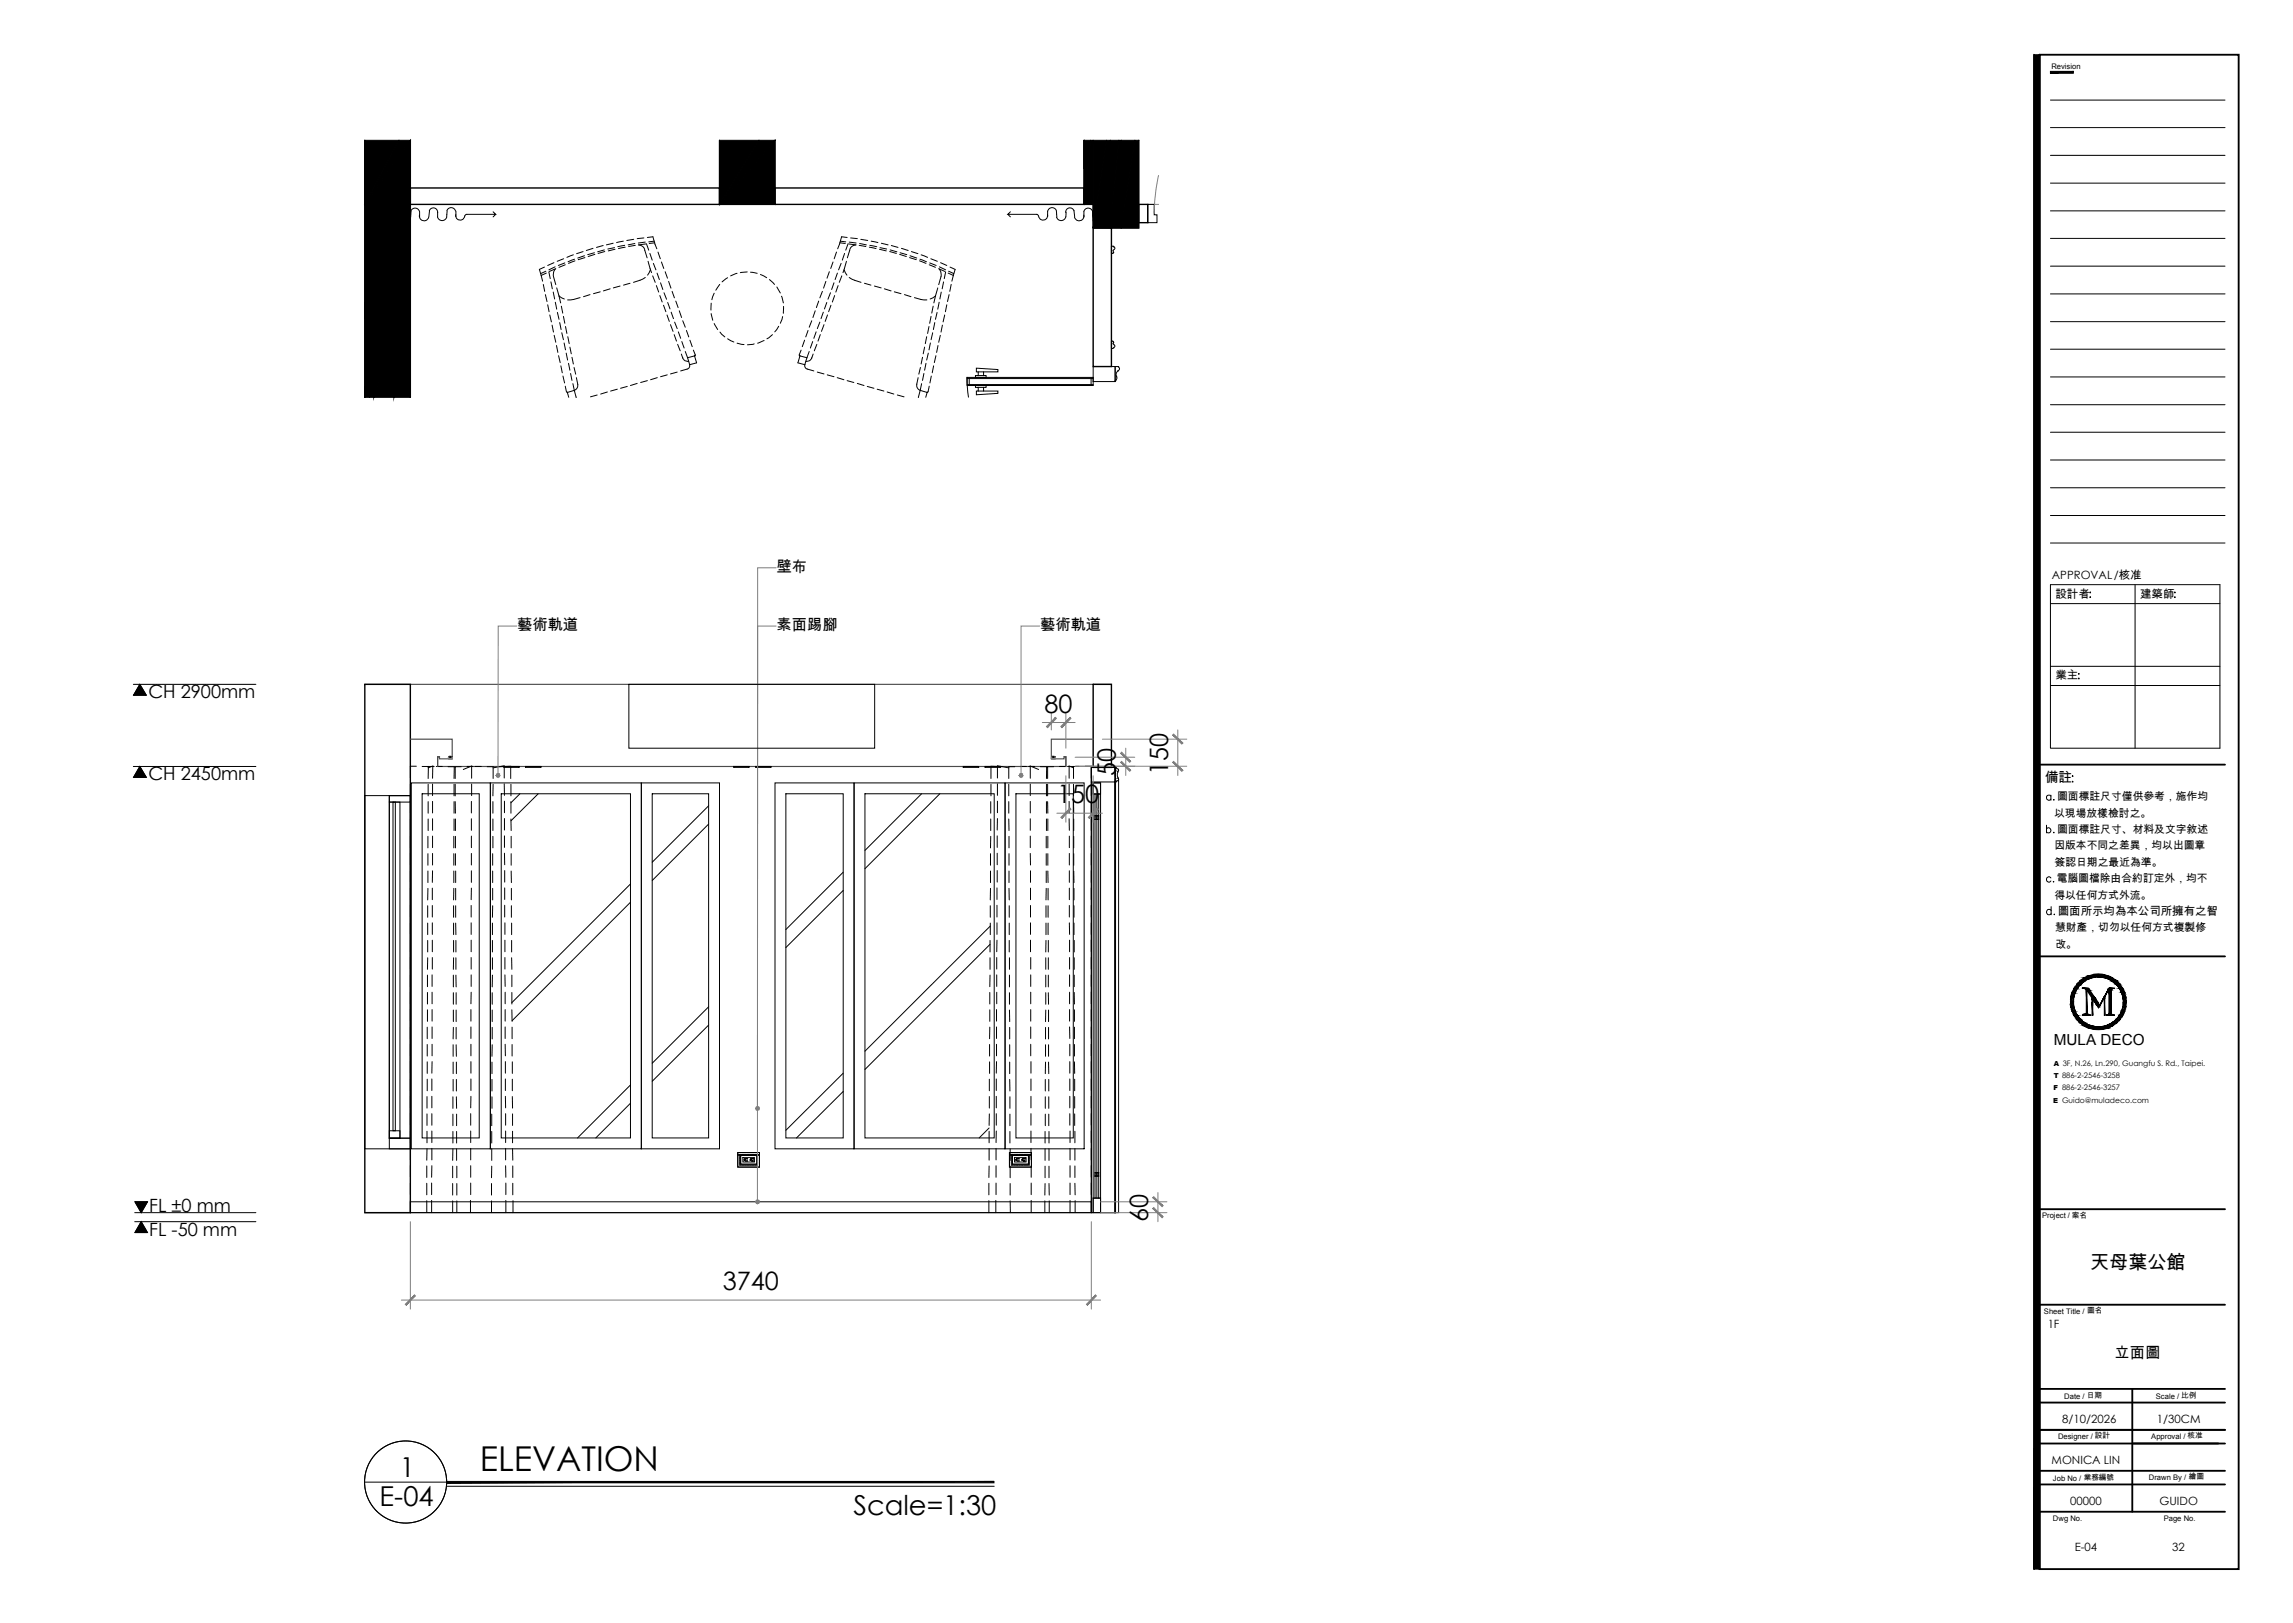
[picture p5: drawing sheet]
<svg xmlns="http://www.w3.org/2000/svg" width="420mm" height="297mm" viewBox="0 0 420 297" stroke-linecap="round" stroke-linejoin="round" font-family="sans-serif">
<defs><g id="words">
<text font-size="6.3" x="87.8" y="269.3">ELEVATION</text>
<g font-size="5">
<text x="69.5" y="275.6">E-04</text>
<text x="73.2" y="270.2">1</text>
<text x="156.2" y="277.3">Scale=1:30</text>
</g>
<g font-size="4.6">
<text x="191.2" y="130.4">80</text>
<text x="204.3" y="142" transform="rotate(-90 204.3 142)">50</text>
<text x="213.9" y="141.9" transform="rotate(-90 213.9 141.9)">150</text>
<text x="193.5" y="147.1">150</text>
<text x="210.2" y="223.6" transform="rotate(-90 210.2 223.6)">60</text>
<text x="132.3" y="236.2">3740</text>
</g>
<text font-size="3.5" x="382.7" y="232.3">天母葉公館</text>
<g font-size="3.3">
<text x="27.2" y="127.8">CH 2900mm</text>
<text x="27.2" y="142.8">CH 2450mm</text>
<text x="27.3" y="221.7">FL ±0 mm</text>
<text x="27.3" y="226.2">FL -50 mm</text>
</g>
<g font-size="2.8">
<text x="142.2" y="104.7">壁布</text>
<text x="94.7" y="115.3">藝術軌道</text>
<text x="142.2" y="115.3">素面踢腳</text>
<text x="190.4" y="115.3">藝術軌道</text>
<text x="376" y="191.3">MULA DECO</text>
<text x="387.1" y="248.5">立面圖</text>
</g>
<text font-size="2.5" x="374.4" y="143.2">備註</text>
<g font-size="2.1">
<text x="375.7" y="106">APPROVAL/核准</text>
<text x="376.3" y="109.4">設計者</text>
<text x="391.8" y="109.4">建築師</text>
<text x="376.3" y="124.3">業主</text>
<text x="376.8" y="167.4">圖面所示均為本公司所擁有之智</text>
<text x="374.9" y="243.1">1F</text>
<text x="377.6" y="260.4">8/10/2026</text>
<text x="394.9" y="260.4">1/30CM</text>
<text x="375.6" y="267.9">MONICA LIN</text>
<text x="379" y="275.4">00000</text>
<text x="395.4" y="275.4">GUIDO</text>
<text x="379.8" y="283.8">E-04</text>
<text x="397.7" y="283.8">32</text>
</g>
<g font-size="2">
<text x="376.1" y="149.5">以現場放樣檢討之。</text>
<text x="376.6" y="146.5">圖面標註尺寸僅供參考，施作均</text>
<text x="376.1" y="155.4">因版本不同之差異，均以出圖章</text>
<text x="376.6" y="152.4">圖面標註尺寸、材料及文字敘述</text>
<text x="376.2" y="158.4">簽認日期之最近為準。</text>
<text x="376.5" y="161.4">電腦圖檔除由合約訂定外，均不</text>
<text x="376.1" y="164.5">得以任何方式外流。</text>
<text x="376.2" y="170.4">慧財產，切勿以任何方式複製修</text>
<text x="376.3" y="173.4">改。</text>
</g>
<g font-size="1.4">
<text x="375.6" y="12.6">Revision</text>
<text x="373.9" y="222.9">Project / 案名</text>
<text x="374.2" y="240.4">Sheet Title / 圖名</text>
<text x="377.9" y="256.1">Date / 日期</text>
<text x="394.7" y="256.1">Scale / 比例</text>
<text x="376.8" y="263.4">Designer / 設計</text>
<text x="393.9" y="263.4">Approval / 核准</text>
<text x="375.9" y="271">Job No / 業務編號</text>
<text x="393.4" y="270.8">Drawn By / 繪圖</text>
<text x="375.9" y="278.3">Dwg No.</text>
<text x="396.1" y="278.3">Page No.</text>
</g>
<g font-size="1.3">
<text x="376" y="197.3">T 886-2-2546-3258</text>
<text x="376" y="195.1">A 3F, N.26, Ln.290, Guangfu S. Rd., Taipei.</text>
<text x="375.9" y="201.8">E Guido@muladeco.com</text>
<text x="375.9" y="199.5">F 886-2-2546-3257</text>
</g>
</g></defs>
<!-- layer: I-ELEV5 -->
<g fill="none" stroke="#000" stroke-width=".18">
<path d="M199.8 140.4h4.4v81.5h-4.4v-81.5v2.7h4.4v-2.7zM199.8 143.1v78.8M200.1 143.3h1.4v78.6v-2.6h-.3M200.1 143.3v78.6v-2.6h1.1M200.1 143.3h1.4v2h-1.4zM200.1 145.3h.4M200.5 149.3h.3v.7h-.3zM200.5 145.3h.7M200.5 150h.7M200.5 149.3h.7M200.5 145.3v74M200.8 149.3h.4v.7h-.4z"/>
<path d="M200.8 145.3v74M201.2 145.3v74M201.2 145.3h.3M200.1 219.3h.4M200.5 214.6h.3v.7h-.3zM200.5 215.3h.7M200.5 214.6h.7M200.5 219.3h.7M200.8 214.6h.4v.7h-.4zM201.2 219.3h.3"/>
</g>
<path d="M204.2 143.1v78.8" fill="none" stroke="#000" stroke-width=".34"/>
<!-- layer: I-ELEV2 -->
<path d="M66.8 125.3h136.7M75.1 135.3h7.7v3.6h-2.3v-.4h-.4v1.8M80.5 138.5h-.4v1.8h115v-1.8h-.3M200.1 135.3h-7.6v3.6h2.3v-.4h.3v1.8" fill="none" stroke="#4c4c4c" stroke-width=".21"/>
<!-- layer: I-ELEV4 -->
<path d="M66.8 221.9h138" fill="none" stroke="#000" stroke-width=".18"/>
<!-- layer: I-ELEV252 -->
<g fill="none" stroke="#000" stroke-width=".18">
<path d="M66.8 145.6h8.3v64.7h-8.3zM71.3 145.6h3.8v1.2h-3.8zM71.3 146.8h1.9v61.5h-1.9zM71.3 145.6h3.8v62.7h-3.8zM72 146.8h.4v60.2h-.4zM75.1 143.5v2.1M75.1 146.7v2.1M75.1 149.8v2.2M75.1 153v2.1M75.1 156.2v2.1M75.1 159.4v2.1M75.3 143.3h14.5v67h-14.5z"/>
<path d="M76.2 140.2h-1.1v2.2M77.3 145.3h10.4v63h-10.4zM77.3 140.3h1.1v2.2M78.3 153.1v2.1M78.3 156.2v2.2M78.3 159.4v2.1M78.4 140.5l.8-.3v2.2M78.4 140.5h.1M78.4 143.5v2.2M78.4 146.7v2.1M78.4 149.9v2.1M78.4 140.3h1.1"/>
<path d="M79.2 143.5v2.1M79.2 146.7v2.1M79.2 149.8v2.2M79.2 153v2.1M79.2 156.2v2.1M79.2 159.4l-.1 2.1M79.9 140.3h1.1M82 140.3h1.2l-.1 2.2M83.1 153.1v2.1M83.1 156.2v2.2M83.1 159.4v2.1M83.1 143.5v2.2"/>
<path d="M83.1 146.7v2.1M83.1 149.9v2.1M83.3 143.5v2.2M83.3 146.7l.1 2.1M83.4 149.9v2.1M83.4 153.1v2.1M83.4 156.2v2.2M83.4 159.4v2.1M84.4 140.3h-1.1v2.2M84.8 140.8l1.5-.6v2.2M85.5 140.3h1.1M86.3 146.7v2.1"/>
<path d="M86.3 149.8v2.2M86.3 153v2.1M86.3 156.2v2.1M86.3 159.4v2.1M86.3 143.5v2.1M87 140.3h1.1M89.2 140.3h1.1v2.2M89.8 143.3h27.6v67h-27.6zM90.2 156.2v2.2M90.2 159.4v2.1M90.2 146.7v2.1M90.2 149.9v2.1"/>
<path d="M90.2 153.1v2.1M90.3 140.5l2-.3v2.2M90.3 143.5l-.1 2.2M91.5 140.3l2-.1v2.3M91.8 145.3h23.6v63h-23.6zM92.3 143.5l.1 2.1M92.4 156.2v2.1M92.4 146.6v2.1M92.4 149.8v2.1M92.4 153v2.1M92.4 159.3v2.1M93.5 149.9l.1 2.1"/>
<path d="M93.5 143.5v2.2M93.5 146.7v2.1M93.6 159.4v2.1M93.6 153.1v2.1M93.6 156.2v2.2M95.2 145.3l-1.7 1.6M98.5 145.3l-5 4.9M117.4 143.3h14.3v67h-14.3zM119.4 145.3h10.3v63h-10.3zM129.7 147.5l-10.3 10.3M129.7 150.8l-10.3 10.3M141.9 143.3h14.5v67h-14.5z"/>
<path d="M143.9 145.3h10.5v63h-10.5zM154.4 159.6l-10.5 10.5M156.4 143.3h27.6v67h-27.6zM158.4 145.3h23.6v63h-23.6zM168.7 145.3l-10.3 10.3M172.1 145.3l-13.7 13.7M181.3 156.2v2.2M181.3 159.4v2.1M181.4 153.1l-.1 2.1M181.4 146.7v2.1M181.4 149.9v2.1M181.4 143.5v2.2"/>
<path d="M182.6 153v2.1M182.6 156.2v2.1M182.6 159.3v2.1M182.6 149.8v2.1M182.6 143.5v2.1M182.6 146.6v2.1M183.5 140.3l-2.1-.1v2.3M184 143.3h14.5v67h-14.5zM184.7 140.5l-2.1-.3v2.2M184.7 143.5v2.2M184.7 146.7v2.1M184.7 149.9v2.1"/>
<path d="M184.7 153.1v2.1M184.7 156.2v2.2M184.7 159.4v2.1M185.8 140.3h-1.1v2.2M186 145.3h10.5v63h-10.5zM186.8 140.3h1.1M188.3 140.3h1.1M188.6 143.5v2.1M188.6 146.7v2.1M188.6 149.8v2.2M188.6 153v2.1M188.6 156.2l.1 2.1"/>
<path d="M188.7 159.4v2.1M190.1 140.8l-1.5-.6v2.2M190.5 140.3h1.1v2.2M191.5 153.1v2.1M191.5 156.2v2.2M191.5 159.4v2.1M191.6 143.5v2.2M191.6 146.7v2.1M191.6 149.9v2.1M191.8 143.5v2.2M191.8 146.7v2.1M191.8 149.9v2.1"/>
<path d="M191.8 153.1v2.1M191.8 156.2v2.2M191.8 159.4l.1 2.1M192.9 140.3h-1.1v2.2M194 140.3h1.1M195.4 140.3h1.1M195.7 143.5v2.1M195.7 146.7v2.1M195.7 149.8l.1 2.2M195.8 153v2.1M195.8 156.2v2.1M195.8 159.4v2.1"/>
<path d="M196.5 140.5h.1M196.5 140.5l-.8-.3v2.2M196.5 143.5v2.2M196.5 146.7l.1 2.1M196.6 149.9v2.1M196.6 153.1v2.1M196.6 156.2v2.2M196.6 159.4v2.1M197.6 140.3h-1.1v2.2M198.7 140.2h1.1v2.2M199.8 143.5v2.1M199.8 146.7v2.1"/>
<path d="M199.8 149.8v2.2M199.8 153v2.1M199.8 156.2v2.1M199.8 159.4v2.1M204.3 140.4l.2 .3M204.3 140.4h-.1v.6l.1 .1a1.72 1.72 0 0 0 0 1.4M204.3 142.5l-.1 .1v.5h.1M204.4 143l-.1 .1M204.5 142.9h-.1M204.5 140.7l.3 .2-.2 .3 .1 .1M204.7 141.3l-.2 .5 .2 .5M204.7 142.3l-.1 .1 .2 .3-.3 .2"/>
<path d="M204.8 142.7v79.2M75.1 162.5v2.2M75.1 165.7v2.1M75.1 168.9v2.1M75.1 172.1v2.1M75.1 175.2v2.2M75.1 178.4v2.1M78.3 178.5v2.1M78.3 165.8v2.1M78.3 168.9v2.2M78.3 172.1v2.1M78.3 175.3v2.1"/>
<path d="M78.3 162.6v2.1M79.1 178.4v2.1M79.1 162.5v2.2M79.1 165.7v2.1M79.1 168.9v2.1M79.1 172.1v2.1M79.1 175.2v2.2M83 178.5v2.1M83 165.8v2.1M83 168.9v2.2M83 172.1v2.1M83 175.3v2.1"/>
<path d="M83.1 162.6l-.1 2.1M83.4 162.6v2.1M83.4 165.8v2.1M83.4 168.9l.1 2.2M83.5 172.1v2.1M83.5 175.3v2.1M83.5 178.5v2.1M86.3 165.7v2.1M86.3 168.9v2.1M86.3 172.1v2.1M86.3 175.2v2.2M86.3 178.4v2.1"/>
<path d="M86.3 162.5v2.2M90.2 168.9v2.2M90.2 172.1v2.1M90.2 175.3v2.1M90.2 178.5l-.1 2.1M90.2 162.6v2.1M90.2 165.8v2.1M92.4 162.5v2.1M92.4 165.7v2.1M92.4 178.4l.1 2.1M92.4 168.9v2.1M92.4 172.1v2.1"/>
<path d="M92.4 175.2v2.2M93.6 162.6v2.1M93.6 165.8v2.1M93.7 168.9v2.2M93.7 172.1v2.1M93.7 175.3v2.1M93.7 178.5v2.1M115.4 161.8l-21.7 21.7M115.4 165.1l-21.6 21.7M154.4 163l-10.5 10.4M181.3 172.8l-22.9 22.9M181.3 178.5l-.1 2.1"/>
<path d="M181.3 172.1v2.1M181.3 175.3v2.1M181.3 169.5l-22.9 22.9M181.3 165.8v2.1M181.3 168.9v2.2M181.3 162.6v2.1M182.5 175.2v2.2M182.5 178.4v2.1M182.5 172.1v2.1M182.5 162.5v2.1M182.5 165.7v2.1M182.5 168.9v2.1"/>
<path d="M184.7 162.6l.1 2.1M184.8 165.8v2.1M184.8 168.9v2.2M184.8 172.1v2.1M184.8 175.3v2.1M184.8 178.5v2.1M188.7 162.5v2.2M188.7 165.7v2.1M188.7 168.9v2.1M188.7 172.1v2.1M188.7 175.2v2.2M188.7 178.4v2.1"/>
<path d="M191.5 175.3v2.1M191.5 178.5v2.1M191.5 165.8v2.1M191.5 168.9v2.2M191.5 172.1v2.1M191.5 162.6v2.1M191.9 162.6v2.1M191.9 165.8v2.1M191.9 168.9v2.2M191.9 172.1v2.1M191.9 175.3v2.1M191.9 178.5v2.1"/>
<path d="M195.8 162.5v2.2M195.8 165.7v2.1M195.8 168.9v2.1M195.8 172.1v2.1M195.8 175.2v2.2M195.8 178.4v2.1M196.6 162.6v2.1M196.6 165.8v2.1M196.6 168.9v2.2M196.7 172.1v2.1M196.7 175.3v2.1M196.7 178.5v2.1"/>
<path d="M199.8 162.5v2.2M199.8 165.7v2.1M199.8 168.9v2.1M199.8 172.1v2.1M199.8 175.2v2.2M199.8 178.4v2.1M75.1 181.6v2.1M75.1 184.8v2.1M75.1 187.9v2.2M75.1 191.1v2.1M75.1 194.3v2.1M75.1 197.5v2.1"/>
<path d="M78.2 188v2.1M78.2 191.2v2.1M78.2 194.3v2.2M78.2 197.5v2.1M78.3 181.6v2.2M78.3 184.8v2.1M79.1 197.5v2.1M79.1 181.6v2.1M79.1 184.8v2.1M79.1 187.9v2.2M79.1 191.1v2.1M79.1 194.3v2.1"/>
<path d="M83 191.2v2.1M83 194.4v2.1M83 197.6v2.1M83 181.7v2.1M83 184.9v2.1M83 188v2.1M83.5 181.7v2.1M83.5 184.9v2.1M83.5 188v2.1M83.5 191.2l.1 2.1M83.6 194.4v2.1M83.6 197.6v2.1"/>
<path d="M86.2 184.8v2.1M86.2 187.9v2.2M86.2 191.1v2.1M86.2 194.3v2.1M86.2 197.5v2.1M86.3 181.6l-.1 2.1M90.1 194.4v2.1M90.1 197.6v2.1M90.1 181.7v2.1M90.1 184.9v2.1M90.1 188v2.1M90.1 191.2v2.1"/>
<path d="M92.5 191.1v2.1M92.5 181.6v2.1M92.5 184.8v2.1M92.5 187.9v2.2M92.5 194.3v2.1M92.5 197.5v2.1M93.7 184.8l.1 2.1M93.7 181.6v2.2M93.8 188v2.1M93.8 191.2v2.1M93.8 194.3v2.2M93.8 197.5v2.1"/>
<path d="M115.4 198.6l-9.7 9.7M129.7 184.3l-10.3 10.3M129.7 187.6l-10.3 10.3M154.4 196.4l-10.5 10.5M154.4 199.8l-8.6 8.5M181.1 197.5v2.1M181.2 191.2v2.1M181.2 194.3v2.2M181.2 188v2.1M181.2 181.6v2.2M181.2 184.8v2.1M182.4 197.5v2.1"/>
<path d="M182.4 194.3v2.1M182.4 184.8v2.1M182.4 187.9v2.2M182.4 191.1v2.1M182.5 181.6v2.1M184.8 181.7v2.1M184.8 184.9l.1 2.1M184.9 188v2.1M184.9 191.2v2.1M184.9 194.4v2.1M184.9 197.6v2.1M188.7 181.6v2.1"/>
<path d="M188.7 184.8v2.1M188.7 187.9v2.2M188.7 191.1v2.1M188.8 194.3v2.1M188.8 197.5v2.1M191.4 197.6v2.1M191.4 188v2.1M191.4 191.2v2.1M191.4 194.4v2.1M191.5 181.7v2.1M191.5 184.9l-.1 2.1M191.9 181.7l.1 2.1"/>
<path d="M192 184.9v2.1M192 188v2.1M192 191.2v2.1M192 194.4v2.1M192 197.6v2.1M195.8 181.6v2.1M195.8 184.8v2.1M195.8 187.9l.1 2.2M195.9 191.1v2.1M195.9 194.3v2.1M195.9 197.5v2.1M196.7 181.6v2.2"/>
<path d="M196.7 184.8v2.1M196.7 188v2.1M196.7 191.2v2.1M196.7 194.3l.1 2.2M196.8 197.5v2.1M199.8 181.6v2.1M199.8 184.8v2.1M199.8 187.9v2.2M199.8 191.1v2.1M199.8 194.3v2.1M199.8 197.5v2.1M71.3 208.3h3.8v2h-3.8z"/>
<path d="M71.3 207h1.9v1.3h-1.9zM75.1 219.9h124.7v2h-124.7zM75.1 200.6v2.2M75.1 203.8v2.1M75.1 207v2.1M75.1 210.2v2.1M75.1 213.3v2.2M75.1 216.5v2.1M75.1 219.7v2.2M78.1 213.4v2.1M78.1 216.6v2.1M78.1 219.7v2.2"/>
<path d="M78.2 200.7v2.1M78.2 203.9v2.1M78.2 207v2.2M78.2 210.2l-.1 2.1M79 216.5v2.1M79 219.7v2.2M79.1 200.6v2.2M79.1 203.8v2.1M79.1 207v2.1M79.1 210.2v2.1M79.1 213.3l-.1 2.2M82.9 213.4v2.1"/>
<path d="M82.9 216.6v2.1M82.9 219.8v2.1M82.9 200.7v2.1M82.9 203.9v2.1M82.9 207.1v2.1M82.9 210.3v2.1M83.6 200.7v2.1M83.6 203.9v2.1M83.6 207.1v2.1M83.6 210.3v2.1M83.6 213.4v2.1M83.6 216.6v2.1"/>
<path d="M83.6 219.8v2.1M86.1 219.7v2.2M86.2 203.8v2.1M86.2 207v2.1M86.2 210.2v2.1M86.2 213.3v2.2M86.2 216.5v2.1M86.2 200.6v2.2M90 216.6v2.1M90 219.8v2.1M90 203.9v2.1M90 207.1v2.1"/>
<path d="M90 210.3v2.1M90 213.4v2.1M90.1 200.7v2.1M92.5 200.6l.1 2.2M92.6 213.3v2.2M92.6 203.8v2.1M92.6 207v2.1M92.6 210.2v2.1M92.6 216.5v2.1M92.6 219.7v2.2M93.8 200.7v2.1M93.8 210.2l.1 2.1"/>
<path d="M93.8 203.9v2.1M93.8 207v2.2M93.9 213.4v2.1M93.9 216.6v2.1M93.9 219.7v2.2M115.4 201.9l-6.3 6.4M135.1 210.9h4v2.7h-4zM135.1 211.4h3.8M135.2 211.4h.1M135.4 213.1l.1 .2M135.4 211.7v.4M135.4 212.2v.4"/>
<path d="M135.4 212.7v.3M135.6 211.4h3v1.7h-3zM135.6 213.3h.1M135.6 211.5h2.9v1.5h-2.9zM135.7 211.3h-.3v.4M135.8 213.3h.4M135.8 211.3h.4M136 211.9h2.1v.8h-2.1zM136.3 213.3h.4M136.3 211.3h.4M136.3 212.2h.1M136.3 212.3h.1"/>
<path d="M136.3 212.2h-.1v.2l.1-.1M136.4 212.3h.1M136.4 212.2h.1M136.4 212.2v.1M136.5 212l.3 .1zM136.5 212.5h.3zM136.8 213.3h.3M136.8 211.3h.3M137.2 213.3h.4M137.2 211.3h.4M137.4 212.2h.1M137.4 212.3h.1"/>
<path d="M137.4 212.2h-.1v.2l.1-.1M137.5 212.2h.1M137.5 212.3h.1M137.5 212.2v.1M137.6 212l.4 .1zM137.6 212.5h.4zM137.7 213.3h.4M137.7 211.3h.4M138.2 213.3h.3M138.2 211.3h.3M138.6 211.3l.1 .1M138.7 213.1l-.1 .2"/>
<path d="M138.7 211.5v.2M138.7 211.7v.4M138.7 212.2v.4M138.7 212.7v.3M138.9 211.4h.1M138.9 211.4h.2M139.1 210.9v2.7h-4v-2.2M139.1 210.9h-4v.5M181 216.6v2.1M181 219.7v2.2M181.1 206.4l-1.8 1.9M181.1 207v2.2"/>
<path d="M181.1 210.2v2.1M181.1 213.4l-.1 2.1M181.1 203.9v2.1M181.1 200.7v2.1M182.3 219.7v2.2M182.4 210.2v2.1M182.4 213.3v2.2M182.4 216.5v2.1M182.4 207v2.1M182.4 200.6v2.2M182.4 203.8v2.1M184.8 210.9h4v2.7h-4z"/>
<path d="M184.8 211.4h3.9M184.9 200.7v2.1M184.9 203.9v2.1M184.9 207.1v2.1M184.9 210.3v2.1M184.9 213.4v2.1M184.9 216.6v2.1M184.9 219.8l.1 2.1M185 211.4h.1M185.2 213.1l.1 .2M185.2 211.7v.4M185.2 212.2v.4"/>
<path d="M185.2 212.7v.3M185.3 211.4h3v1.7h-3zM185.3 213.3h.2M185.4 211.5h2.9v1.5h-2.9zM185.5 211.3h-.3v.4M185.6 213.3h.4M185.6 211.3h.4M185.7 211.9h2.2v.8h-2.2zM186 213.3h.4M186 211.3h.4M186.1 212.2h.1M186.1 212.3h.1"/>
<path d="M186.1 212.2h-.1v.2l.1-.1M186.1 212.2v.1M186.3 212l.3 .1zM186.3 212.5h.3zM186.5 213.3h.4M186.5 211.3h.4M187 213.3h.4M187 211.3h.4M187.2 212.2h.1M187.2 212.3h.1M187.2 212.2h-.1v.2l.1-.1M187.2 212.2v.1"/>
<path d="M187.4 212l.3 .1zM187.4 212.5h.3zM187.4 213.3h.4M187.4 211.3h.4M187.9 213.3h.4M187.9 211.3h.4M188.4 211.3l.1 .1M188.5 213.1l-.1 .2M188.5 211.5v.2M188.5 211.7v.4M188.5 212.2v.4M188.5 212.7v.3"/>
<path d="M188.7 211.4h.1M188.8 200.6v2.2M188.8 203.8v2.1M188.8 207v2.1M188.8 210.2v2.1M188.8 213.3v2.2M188.8 216.5v2.1M188.8 219.7v2.2M188.8 210.9v2.7h-4v-2.2M188.8 210.9h-4v.5M191.3 219.8v2.1M191.3 207.1v2.1"/>
<path d="M191.3 210.3v2.1M191.3 213.4v2.1M191.3 216.6v2.1M191.4 200.7v2.1M191.4 203.9v2.1M192 200.7v2.1M192 203.9v2.1M192.1 207.1v2.1M192.1 210.3v2.1M192.1 213.4v2.1M192.1 216.6v2.1M192.1 219.8v2.1"/>
<path d="M195.9 200.6v2.2M195.9 203.8v2.1M195.9 207v2.1M195.9 210.2v2.1M195.9 213.3v2.2M195.9 216.5v2.1M195.9 219.7v2.2M196.8 200.7v2.1M196.8 203.9v2.1M196.8 207v2.2M196.8 210.2v2.1M196.8 213.4v2.1"/>
<path d="M196.8 216.6v2.1M196.8 219.7v2.2M199.8 200.6v2.2M199.8 203.8v2.1M199.8 207v2.1M199.8 210.2v2.1M199.8 213.3v2.2M199.8 216.5v2.1M199.8 219.7v2.2"/>
</g>
<!-- layer: I-ELEV1 -->
<path d="M66.8 125.3h8.3v96.6h-8.3zM200.1 125.3h3.4v15.1h-3.4z" fill="none" stroke="#000" stroke-width=".25"/>
<!-- layer: I-ELEV-TEXT -->
<path d="M25.6 125.3l1.2 1.9h-2.3zM25.6 140.3l1.2 2h-2.3zM24.7 219.9h2.3l-1.1 2zM25.9 223.6l1.1 2h-2.3z" fill="#000" stroke="#000" stroke-width=".18"/>
<path d="M24.4 125.3h22.4M25.6 125.3l1.2 1.9h-2.3zM24.4 140.3h22.4M25.6 140.3l1.2 2h-2.3zM24.7 219.9h2.3l-1.1 2zM24.7 221.9h22.1M24.7 223.6h22.1M25.9 223.6l1.1 2h-2.3z" fill="none" stroke="#000" stroke-width=".18"/>
<!-- layer: I-WALL-HATCH -->
<path d="M68.4 37.4v35.3zM72.1 37.4v35.3zM198.5 30.9v-5.2v5.2M198.5 30.9v-5.2v8.7M198.5 34.4v3v-3M75.1 58.3v-20.9v20.9M75.1 71.5v1.2" fill="none" stroke="#000" stroke-width=".18"/>
<g fill="#000" stroke="#000" stroke-width=".18">
<path d="M66.8 25.7h6.2l-6.2 11.7zM131.7 25.7h7.2l-7.2 11.7zM198.5 25.7h1.2l-1.2 11.7zM200.1 25.7h2.5l-2.5 16zM203.3 25.7h1.5l-1.5 16zM205.3 25.7h2.5l-2.5 16zM67.6 58.3v14.4h-.8zM72.1 58.3v14.4h-3.5zM75.1 58.3v14.4h-2.9z"/>
<path d="M66.8 37.4v20.9l.8-20.9zM67.6 37.4v20.9h-.8z"/>
<path d="M67.6 37.4v20.9l.8-20.9zM68.4 37.4v20.9h-.8z"/>
<path d="M68.4 37.4v20.9l3.7-20.9zM72.1 37.4v20.9h-3.7z"/>
<path d="M72.1 37.4v20.9l3-20.9zM75.1 37.4v20.9h-3z"/>
<path d="M75.1 25.7v11.7h-8.3zM73 25.7l-6.2 11.7 8.3-11.7z"/>
<path d="M141.9 25.7v11.7h-10.2zM138.9 25.7l-7.2 11.7 10.2-11.7z"/>
<path d="M200.1 25.7v11.7h-1.6zM199.7 25.7l-1.2 11.7 1.6-11.7z"/>
<path d="M203.3 25.7v16h-3.2zM202.6 25.7l-2.5 16 3.2-16z"/>
<path d="M205.3 25.7v16h-2zM204.8 25.7l-1.5 16 2-16z"/>
<path d="M208.5 25.7v16h-3.2zM207.8 25.7l-2.5 16 3.2-16z"/>
<path d="M67.6 58.3l-.8 14.4zM66.8 58.3v14.4l.8-14.4z"/>
<path d="M68.4 58.3l-.8 14.4h.8zM67.6 58.3h.8l-.8 14.4z"/>
<path d="M72.1 58.3l-3.5 14.4h-.2zM68.4 58.3v14.4l3.7-14.4z"/>
<path d="M75.1 58.3l-3 14.4zM72.1 58.3v14.4l3-14.4z"/>
</g>
<!-- layer: I-WALL -->
<path d="M66.8 25.7v47M75.1 34.4h56.6v3h-56.6zM75.1 25.7v47M131.7 25.7v11.7h10.2v-11.7M141.9 34.4h56.6v3h-56.6zM198.5 25.7v11.7h1.6v4.3h8.4v-16M208.5 37.4h1.6v3.4h-1.6zM200.1 41.7h3.4v25.4h-3.4z" fill="none" stroke="#000" stroke-width=".25"/>
<!-- layer: S-BEAM -->
<path d="M66.8 25.7v11.7h8.3v-11.7" fill="none" stroke="#000" stroke-width=".18"/>
<!-- layer: I-WALL-FNS -->
<g fill="none" stroke="#000" stroke-width=".18">
<path d="M203.8 45.1h-.3v1.3h.2l.2-.3M203.8 45l.1 .1M203.9 45.2l.2 .2-.1 .2M203.9 45.2h.1M204 45.7l-.2 .2v.1M200.1 67.1h4.1v2.7h-4.1zM203.9 63.7h-.1M203.9 63.6l.2-.2-.3-.5 .1-.3-.2-.2h-.2v1.4h.3M203.9 63.6v.1M204.2 69.8h.1M204.3 69.4l-.2 .4M204.4 69l.1 .2-.1 .2"/>
<path d="M204.7 67.9l-.3 .4v.7M204.7 67.9h.1M204.7 67.2l.3 .3-.3 .3M204.8 67.2l-.6-.1v2.7"/>
</g>
<!-- layer: DS-DRAPERY -->
<g fill="none" stroke="#000" stroke-width=".18">
<path d="M75.2 39.3h.1M75.2 38.6l-.1 1.9M75.2 38.6v1.2M75.2 38.6a.83 .83 0 0 1 .8-.5 .83 .83 0 0 1 .8 .6v1M76.8 39.4a.87 .87 0 0 0 .7 1 .87 .87 0 0 0 1-.7M78.6 38.6a.78 .78 0 0 1 .9-.5 .78 .78 0 0 1 .6 .8M78.6 38.6l-.1 1.1M80.1 38.8v.9M81.8 39.3h.1M81.8 38.5a.83 .83 0 0 1 .8-.5 .83 .83 0 0 1 .8 .6M81.9 38.6l-.1 1.1a.87 .87 0 0 1-.9 .7 .87 .87 0 0 1-.8-.7M83.4 39.3a.83 .83 0 0 0 .7 1 .83 .83 0 0 0 1-.8"/>
<path d="M83.5 38.6v1.1M90.3 38.8l.4 .4h-5.2l-.4 .3M90.7 39.2l-.4 .5M184.5 39.2l.5 .5M185 38.8l-.5 .4h5.3l.3 .3M191.8 39.3a.83 .83 0 0 1-.7 1 .83 .83 0 0 1-1-.8M191.8 38.6v1.1M193.4 38.5a.83 .83 0 0 0-.8-.5 .83 .83 0 0 0-.8 .6M193.4 38.6l.1 1.1M193.4 39.3h.1M195.1 39.7a.87 .87 0 0 1-.8 .7 .87 .87 0 0 1-.9-.7M195.2 38.8l-.1 .9"/>
<path d="M196.6 38.6l.2 1.1M196.6 38.6a.78 .78 0 0 0-.9-.5 .78 .78 0 0 0-.6 .8M198.4 39.4a.87 .87 0 0 1-.6 1 .87 .87 0 0 1-1.1-.7M198.4 38.7v1M200 38.6a.83 .83 0 0 0-.8-.5 .83 .83 0 0 0-.8 .6M200.1 39.3h.1M200.1 39.8v-1.2v1.9"/>
</g>
<!-- layer: WALL -->
<path d="M210.1 37.4h2" fill="none" stroke="#808080" stroke-width=".18"/>
<!-- layer: I-DOOR -->
<path d="M210.1 37.4h1.2v1.9h.5v1.5h-1.7zM177.1 69.1h23v1.5h-23zM178.6 70.6v.3h.5v.7h-.3v.6l3.9-.2v-.4h-2.6v-.7h.4v-.3M178.8 67.4l3.9 .2v.5h-2.6v.6h.4v.4h-1.9v-.4h.5v-.6h-.3zM179.1 70.9h1M179.1 71.6h1M179.1 68.7h1M179.1 68.1h1" fill="none" stroke="#000" stroke-width=".18"/>
<path d="M212.1 32.1a31.2 31.2 0 0 0-.8 6.9" fill="none" stroke="#808080" stroke-width=".18"/>
<!-- layer: DOOR -->
<path d="M177 69.1l.3 3.6M177.1 70.4h23M177.1 69.3h23M177.4 69.3v1.1M199.8 69.3v1.1" fill="none" stroke="#000" stroke-width=".18"/>
<!-- layer: I-FURN-LOOSE -->
<g fill="none" stroke="#000" stroke-width=".18">
<path d="M99.5 52.1l.2 1.2M99.7 48.9l-1 .4 .6 2.2M99.9 53.9l.2 1.3M99.9 49.6l-.9 .5M100 50l-.9 .4M100.3 55.8l.2 1.3M100.5 49.8l.2 1.2M100.7 57.6l.3 1.3M100.9 51.6l.2 1.3M101.1 59.5l.2 1.3M101.3 53.5l.2 1.2M101.4 48.1l-1.1 .5"/>
<path d="M101.6 48.8l-1.1 .6M101.7 49.2l-.3 .5-.1 .6 .5 1.8M101.7 55.3l.2 1.3M101.8 49.2l-1.2 .5M101.9 52.7l.4 1.5M102.1 57.2l.2 1.2M102.3 54.2l1 .5M102.3 54.2l.3 1.2M102.5 59l.2 1.3M102.8 56l.2 1.3M103.2 57.9l.2 1.3M103.2 47.4l-1.2 .4"/>
<path d="M103.4 48.1l-1.2 .5M103.5 48.5l-1.2 .4M103.5 59.8l.3 1.2M105 46.6l-1.2 .5M105.2 47.4l-1.2 .5M105.3 47.7l-1.2 .5M106.2 54.5l-1.2 .3-1.1 .1M106.8 46l-1.2 .4M107 46.8l-1.2 .4M107.1 47.1l-1.2 .4M108 53.9l-1.2 .4M108.6 45.5l-1.3 .3"/>
<path d="M108.8 46.3l-1.2 .3M108.9 46.6l-1.2 .3M109.9 53.4l-1.2 .3M110.4 44.9l-1.2 .4M110.6 45.7l-1.2 .4M110.7 46l-1.2 .4M111.7 52.9l-1.2 .3M112.3 44.5l-1.3 .3M112.5 45.3l-1.2 .3M112.6 45.6l-1.2 .3M113.5 52.4l-1.2 .3M114.1 44.1l-1.2 .3"/>
<path d="M114.4 44.9l-1.3 .3M114.5 45.2l-1.3 .3M115.3 51.8l-1.1 .4M116 43.8l-1.2 .2M116.2 44.6l-1.2 .2M116.3 44.9l-1.2 .2M116.9 44.8a1.17 1.17 0 0 1 1.2 1l.4 1.4M117.9 43.5l-1.2 .2M118.1 50.8l-.9 .5-1.2 .4M118.1 44.3l-1.2 .2M118.2 44.6l-1.2 .2M118.3 44.6l.5 1.2"/>
<path d="M118.5 43.5l1-.2 .8 2.2M118.6 47.8l.7 2.1M119 46.4l.4 1.2M119.1 49.4l-.5 1M119.5 50.5l.5 1.2M119.6 48.2l.5 1.2M119.8 44.1l-1 .2M119.9 44.4l-1 .2M120.2 52.3l.4 1.2M120.3 50l.4 1.2M120.5 46.1l.4 1.3M120.8 54.1l.4 1.2"/>
<path d="M120.9 51.8l.5 1.2M121.1 47.9l.4 1.2M121.5 55.9l.4 1.2M121.6 53.6l.4 1.2M121.8 49.7l.4 1.2M122.1 57.6l.4 1.2M122.2 55.4l.5 1.1M122.4 51.5l.4 1.2M122.8 59.4l.4 1.2M122.9 57.1l.4 1.2M123 53.3l.5 1.2M123.5 59l.5 1.1"/>
<path d="M123.7 55.1l.4 1.2M124.4 56.9l.4 1.2M125 58.7l.5 1.2M130.2 55.5v1.3M130.2 57.4l.3 1.2M130.8 53.7l-.5 1.1M130.8 59.2l.6 1.1M131.8 52.1l-.8 1M133.2 50.8l-1 .8M134.9 50l-1.1 .5M136.8 49.8l-1.3 .1M137.4 49.8l1.2 .2"/>
<path d="M139.2 50.2l1.2 .6M140.9 51.2l.9 .9M142.2 52.5l.7 1.1M142.6 59.7l-.8 1M143.1 54.2l.3 1.2M143.3 57.9l-.4 1.3M143.5 56.1l-.1 1.2M148.6 58.7l-.4 1.2M149.3 56.9l-.5 1.2M149.9 55.1l-.4 1.2M150.1 59l-.5 1.1M150.6 53.3l-.5 1.2"/>
<path d="M150.7 57.1l-.4 1.2M150.9 59.4l-.5 1.2M151.2 51.5l-.4 1.2M151.4 55.4l-.5 1.1M151.5 57.6l-.4 1.2M151.8 49.7l-.4 1.2M152 53.6l-.4 1.2M152.1 55.9l-.4 1.2M152.5 47.9l-.4 1.2M152.7 51.8l-.4 1.2M152.8 54.1l-.4 1.2M153.1 46.1l-.4 1.3"/>
<path d="M153.3 50l-.4 1.2M153.4 52.3l-.4 1.2M153.7 44.4l1.1 .2M153.8 44.1l1 .2M154 48.2l-.5 1.2M154.1 50.5l-.4 1.2M154.5 49.4l.6 1M154.6 46.4l-.4 1.2M155 47.8l-.7 2.1M155.1 43.5l-1-.2-.7 2.2M155.3 44.6l-.5 1.2M155.4 44.6l1.3 .2"/>
<path d="M155.5 50.8l.9 .5 1.2 .4M155.5 44.3l1.2 .2M155.7 43.5l1.3 .2M156.7 44.8a1.17 1.17 0 0 0-1.1 1l-.5 1.4M157.3 44.9l1.2 .2M157.4 44.6l1.2 .2M157.6 43.8l1.3 .2M158.3 51.8l1.2 .4M159.2 45.2l1.2 .3M159.2 44.9l1.3 .3M159.5 44.1l1.2 .3M160.1 52.4l1.2 .3"/>
<path d="M161 45.6l1.2 .3M161.1 45.3l1.2 .3M161.4 44.5l1.2 .3M161.9 52.9l1.2 .3M162.9 46l1.2 .4M163 45.7l1.2 .4M163.2 44.9l1.2 .4M163.7 53.4l1.3 .3M164.7 46.6l1.2 .3M164.8 46.3l1.2 .3M165 45.5l1.3 .3M165.6 53.9l1.2 .4"/>
<path d="M166.5 47.1l1.3 .4M166.6 46.8l1.2 .4M166.9 46l1.1 .4M167.4 54.5l1.2 .3 1.1 .1M168.3 47.7l1.2 .5M168.4 47.4l1.2 .5M168.6 46.6l1.2 .5M170.1 59.8l-.3 1.2M170.1 48.5l1.2 .4M170.2 48.1l1.2 .5M170.4 47.4l1.2 .4M170.5 57.9l-.3 1.3"/>
<path d="M170.8 56l-.2 1.3M171.1 59l-.2 1.3M171.3 54.2l-1 .5M171.3 54.2l-.3 1.2M171.6 57.2l-.3 1.2M171.7 52.7l-.4 1.5M171.9 49.2l1.1 .5M171.9 49.2l.3 .5 .1 .6-.4 1.8M171.9 55.3l-.2 1.3M172 48.8l1.1 .6M172.2 48.1l1.1 .5M172.3 53.5l-.2 1.2"/>
<path d="M172.5 59.5l-.2 1.3M172.7 51.6l-.2 1.3M173 57.6l-.3 1.3M173.1 49.8l-.2 1.2M173.3 55.8l-.2 1.3M173.6 50l.9 .4M173.7 49.6l.9 .5M173.8 53.9l-.3 1.3M173.9 48.9l1 .4-.6 2.2M174.1 52.1l-.2 1.2M101.5 61.4l.3 1.2M101.9 63.2l.2 1.3"/>
<path d="M102.3 65.1l.3 1.3M102.7 67l.2 1.2M102.9 60.9l.3 1.3M103.1 68.8l.3 1.3M103.3 62.8l.2 1.2M103.5 70.7l.2 1 .2 .1M103.7 64.6l.2 1.3M104 61.6l.2 1.3M104.1 66.5l.2 1.3M104.3 63.5l.3 1.3M104.5 68.4l.2 1.2M104.7 65.4l.3 1.2"/>
<path d="M104.9 70.2l.2 1.2M105.1 67.3l.3 1.2M105.1 71.4l.4 1.3M105.1 71.4l-1.2 .4 .2 .9M105.5 69.1l.3 1.2M105.8 70.3a1.01 1.01 0 0 1-.7 1.1M109.3 72.3l-1.2 .3M111.2 71.7l-1.2 .4M113 71.2l-1.2 .4M114.8 70.7l-1.2 .4M116.7 70.2l-1.3 .4M118.5 69.7l-1.2 .3"/>
<path d="M120.3 69.1l-1.2 .4M122.2 68.6l-1.3 .3M123.4 61.2l.5 1.2M124 68.1l-1.2 .3M124.1 63l.4 1.2M124.2 60.7l.4 1.2M124.7 64.8l.3 .7a.89 .89 0 0 0 1.1 .6M124.8 62.5l.5 1.2M125.5 64.3l.4 1.2M125.7 60.5l.4 1.2M126.3 66.7a.71 .71 0 0 1-.5 .8l-1.2 .4M126.3 62.3l.4 1.1"/>
<path d="M126.9 64.1l.4 .8-.1 .2M127.2 65.1l.3 1.3-1.2 .3-.4-1.2M127.2 65.1l-1.3 .4M131.8 60.8l.9 .9M133.2 62l1.2 .6M134.9 62.8l1.3 .3M138.1 62.9l-1.3 .2M139.9 62.3l-1.2 .5M141.4 61.2l-1 .8M146.5 65.1l-.4 1.3 1.2 .3 .4-1.2M146.5 65.1l1.2 .4M146.7 64.1l-.4 .8 .2 .2"/>
<path d="M147.3 62.3l-.4 1.1M147.3 66.7a.71 .71 0 0 0 .5 .8l1.2 .4M147.9 60.5l-.4 1.2M148.2 64.3l-.5 1.2M148.8 62.5l-.4 1.2M148.9 64.8l-.3 .7a.89 .89 0 0 1-1.1 .6M149.4 60.7l-.4 1.2M149.5 63l-.4 1.2M149.6 68.1l1.3 .3M150.2 61.2l-.4 1.2M151.5 68.6l1.2 .3M153.3 69.1l1.2 .4"/>
<path d="M155.1 69.7l1.2 .3M157 70.2l1.2 .4M158.8 70.7l1.2 .4M160.6 71.2l1.2 .4M162.4 71.7l1.2 .4M164.3 72.3l1.2 .3M167.8 70.3a1.01 1.01 0 0 0 .7 1.1M168.1 69.1l-.3 1.2M168.5 71.4l-.4 1.3M168.5 71.4l1.2 .4-.2 .9M168.5 67.3l-.3 1.2M168.7 70.2l-.2 1.2"/>
<path d="M168.9 65.4l-.3 1.2M169.1 68.4l-.2 1.2M169.3 63.5l-.3 1.3M169.5 66.5l-.2 1.3M169.7 61.6l-.3 1.3M170 64.6l-.3 1.3M170.1 70.7l-.2 1-.2 .1M170.3 62.8l-.2 1.2M170.5 68.8l-.2 1.3M170.8 60.9l-.3 1.3M170.9 67l-.2 1.2M171.4 65.1l-.3 1.3"/>
<path d="M171.7 63.2l-.2 1.3M172.2 61.4l-.3 1.2"/>
</g>
<!-- layer: LIGHTLIGHT -->
<path d="M92.2 140.3h2.9v.1h-2.9zM96.2 140.3h2.8v.1h-2.8zM134.3 140.3h2.8v.1h-2.8zM138.3 140.3h2.9v.1h-2.9zM176.3 140.3h2.9v.1h-2.9zM180.3 140.3h2.9v.1h-2.9z" fill="none" stroke="#000" stroke-width=".18"/>
<!-- layer: 0 -->
<g fill="#808080" stroke="#808080" stroke-width=".18">
<path d="M138.5 220.2l.2-.3v.4zM138.4 219.9l.1 .3 .2-.3zM138.5 219.7l.2 .2h-.3z"/>
<path d="M138.5 219.7l.2-.1v.3zM138.7 219.6v.3l.2-.2zM138.7 219.9l.2-.2 .1 .2z"/>
<path d="M138.7 219.9h.3l-.1 .3zM138.7 219.9v.4l.2-.1z"/>
<path d="M75.9 237l-1.5 1.9 1.7-1.7zM75.9 237l-1.5 1.9-.2-.2z"/>
<path d="M200.6 237l-1.7 1.7 .2 .2zM200.6 237l.1 .2-1.6 1.7z"/>
<path d="M211.1 219.2l1.8 1.5-1.7-1.7zM211.1 219.2l1.8 1.5-.1 .1z"/>
<path d="M211.1 221.2l1.7 1.7 .1-.2zM211.1 221.2l.1-.2 1.7 1.7z"/>
<path d="M194.2 149.6l.2 .2 1.5-1.9zM195.9 147.9l.2 .2-1.7 1.7z"/>
<path d="M200.9 147.9l-1.5 1.9 1.7-1.7zM200.9 147.9l-1.5 1.9-.2-.2z"/>
<path d="M214.7 139.5l1.7 1.7 .2-.2zM214.7 139.5l.2-.2 1.7 1.7z"/>
<path d="M214.9 134.4l-.2 .1 1.9 1.5zM214.7 134.5l1.9 1.5-.2 .2z"/>
<path d="M205.3 137.7l-.1 .2 1.8 1.4zM205.2 137.9l1.8 1.4-.2 .2z"/>
<path d="M205.2 139.5l1.6 1.7 .2-.2zM205.2 139.5l.1-.2 1.7 1.7z"/>
<path d="M195.9 131.3l-1.5 1.9 1.7-1.7zM194.2 133l1.7-1.7-1.5 1.9z"/>
<path d="M191.6 133l.2 .2 1.4-1.9zM193.2 131.3l.2 .2-1.6 1.7z"/>
<path d="M138.7 202.8v.4l-.2-.1zM138.4 202.8l.1 .3 .2-.3zM138.5 202.6l.2 .2h-.3z"/>
<path d="M138.5 202.6l.2-.1v.3zM138.7 202.5v.3l.2-.2zM138.7 202.8l.2-.2 .1 .2z"/>
<path d="M138.7 202.8h.3l-.1 .3zM138.7 202.8v.4l.2-.1z"/>
<path d="M91 142.1l.2-.2v.4zM90.8 141.9l.2 .2 .2-.2zM91 141.7l.2 .2h-.4z"/>
<path d="M91 141.7l.2-.1v.3zM91.2 141.6v.3l.2-.2zM91.4 141.7l.1 .2h-.3z"/>
<path d="M91.2 141.9h.3l-.1 .2zM91.2 141.9v.4l.2-.2z"/>
<path d="M186.7 142.1l.2-.2v.4zM186.6 141.9l.1 .2 .2-.2zM186.7 141.7l.2 .2h-.3z"/>
<path d="M186.7 141.7l.2-.1v.3zM186.9 141.6v.3l.3-.2zM186.9 141.9l.3-.2 .1 .2z"/>
<path d="M186.9 141.9h.4l-.1 .2zM186.9 141.9v.4l.3-.2z"/>
</g>
<path d="M94.6 114.6h-3.4v27.3M142.1 114.6h-3.4v105.3M142.1 103.9h-3.4v98.9M190.4 114.6h-3.5v27.3" fill="none" stroke="#808080" stroke-width=".18"/>
<!-- layer: I-DWGTITLE -->
<g fill="none" stroke="#000" stroke-width=".18">
<path d="M66.8 271.3h15M81.8 272h100.2"/>
<circle cx="74.3" cy="271.2" r="7.5"/>
</g>
<path d="M81.8 271.1v.3l100.2-.3zM81.8 271.4l100.2-.3v.3z" fill="#000" stroke="#000" stroke-width=".18"/>
<!-- layer: I-ELEV-DIM -->
<g fill="none" stroke="#808080" stroke-width=".18">
<path d="M190.8 132.2h6M192.5 130.5v3.1M195.1 130.5v6.4M196.8 138.6h11M201.8 135.3h15.5M206.1 136.9v5M215.6 133.6v8.3M193.5 148.8h8.3M195.1 142v8.5M196.8 140.2h20.5M200.1 142v8.5M201.5 219.9h12.1"/>
<path d="M212 218.3v5.3M73.5 237.9h128M75.1 223.6v16M199.8 223.6v16M201.5 221.9h12.1"/>
</g>
<!-- layer: I-WALL -->
<g fill="none" stroke="#000" stroke-width=".18">
<path d="M82.1 138.7h.1M82.1 138.6h.1M82.1 138.8h.1M82.1 138.7v.1h.6v-.1M82.3 138.4l-.2 .2M82.3 138.6h.3M82.3 138.7h.3M82.4 138.4h.2M82.4 138.4h-.2M82.6 138.4l.1 .2M82.7 138.7h.1M82.7 138.6h.1"/>
<path d="M82.7 138.8h.1M192.5 138.7h.1M192.5 138.6h.1M192.5 138.8h.1M192.5 138.7v.1h.7v-.1M192.7 138.4h.3M192.7 138.4l-.2 .2M192.7 138.6h.3M192.7 138.7h.2M193 138.4l.2 .2M193.2 138.7h.1M193.2 138.6h.1"/>
<path d="M193.2 138.8h.1"/>
<circle cx="82.2" cy="138.6" r=".06"/>
<circle cx="82.6" cy="138.6" r=".06"/>
<circle cx="192.6" cy="138.6" r=".06"/>
<circle cx="193" cy="138.6" r=".06"/>
</g>
<path d="M82.1 138.6v.3M82.1 138.6h.1M82.2 138.6l-.1 .3h.7v-.3v.3h-.7M82.2 138.6h.1M82.7 138.6h.1M192.5 138.6v.3M192.5 138.6h.1M192.6 138.6l-.1 .3h.7v-.3v.3h-.7M192.6 138.6h.1M193.2 138.6h.1" fill="none" stroke="#808080" stroke-width=".18"/>
<!-- layer: I-ELEV3 -->
<path d="M115.1 125.3h45v11.6h-45z" fill="none" stroke="#000" stroke-width=".18"/>
<!-- layer: 0 -->
<g fill="#000" stroke="#000" stroke-width=".18">
<path d="M383.3 178.3h1.7zM382.6 188.2h3.2l-.8 .2zM384.1 184.3h.2l-.1 .2zM388.1 185.8h.1z"/>
<path d="M372.4 10v277.2l1-277.2zM373.4 10v277.2h-1z"/>
<path d="M375.4 13.4h4.2v-.3zM375.4 13.1h4.2l-4.2 .3z"/>
<path d="M380.9 179.5l-.3 .6 .6-.6zM380.9 179.5l-.3 .6h-.3z"/>
<path d="M380.9 179.4h.4zM380.9 179.4l.3 .1z"/>
<path d="M381.3 179.7l-.4 .5 .5-.5zM380.7 180.2l.6-.5-.4 .5z"/>
<path d="M381.4 179.6h.2zM381.4 179.6l-.1 .1z"/>
<path d="M381.5 179l-.2 .4 .7-.4zM380.9 179.4l.6-.4-.2 .4z"/>
<path d="M381.9 179.3l-.3 .3 .5-.3zM381.4 179.6l.5-.3-.3 .3z"/>
<path d="M381.6 178.9h.6zM381.5 179h.5z"/>
<path d="M382.1 179.2h.3zM381.9 179.3h.2z"/>
<path d="M382.1 178.7l.1 .2 .6-.2zM381.6 178.9l.5-.2 .1 .2z"/>
<path d="M382.4 179.2l.5-.2h-.3zM382.1 179.2l.5-.2-.2 .2z"/>
<path d="M382.9 178.9h.6zM382.6 179h.3z"/>
<path d="M382.4 178.6l.4 .1 .8-.1zM382.1 178.7l.3-.1 .4 .1z"/>
<path d="M382.6 178.5h1.1zM382.4 178.6h1.2z"/>
<path d="M383.1 178.8h.6zM382.9 178.9h.6z"/>
<path d="M383.7 178.7l1.5 .1zM383.1 178.8l.6-.1 1.5 .1z"/>
<path d="M383.3 178.3l2.5 .2-.8-.2zM382.6 178.5l.7-.2 2.5 .2z"/>
<path d="M384.6 178.8l.8 .1zM384.6 178.8l.8 .1z"/>
<path d="M384.9 178.9l.8 .1zM384.9 178.9l.8 .1z"/>
<path d="M385.4 179l.8 .2zM385.4 179l.8 .2z"/>
<path d="M384.6 178.5l1.3 .1zM384.6 178.5l1.3 .1z"/>
<path d="M384.8 178.6l1.4 .1-.3-.1zM384.8 178.6l1.4 .1z"/>
<path d="M385.5 178.7l1.2 .2-.5-.2zM385.5 178.7l1.2 .2h-.6z"/>
<path d="M385.9 179.2l.5 .1zM385.9 179.2l.5 .1z"/>
<path d="M386.2 179.3l.8 .3zM386.2 179.3l.8 .3z"/>
<path d="M386.1 178.9l.7 .1zM386.1 178.9l.7 .1z"/>
<path d="M386.3 179l1.2 .4-.7-.4zM386.3 179l1.2 .4h-.5z"/>
<path d="M386.8 179.6l.3 .1zM386.8 179.6l.3 .1z"/>
<path d="M386.9 179.7l.7 .5-.5-.5zM386.9 179.7l.7 .5h-.1z"/>
<path d="M387 179.4l.5 .1zM387 179.4l.5 .1z"/>
<path d="M387.1 179.5l1 .6-.6-.6zM387.1 179.5l1 .6h-.4z"/>
<path d="M379.1 182.5h.3zM379.1 182.5h.3z"/>
<path d="M379.1 184.3h.3zM379.1 184.3h.3z"/>
<path d="M379.1 183.4l.3 .9-.1-.9zM379.1 183.4l.3 .9h-.3z"/>
<path d="M379.4 185.1h.2zM379.4 185.1h.2z"/>
<path d="M379.1 182.5l.2 .9 .1-.9zM379.1 182.5l.2 .9h-.2z"/>
<path d="M379.1 184.3l.5 .8-.2-.8zM379.1 184.3l.5 .8h-.2z"/>
<path d="M379.4 181.6h.2zM379.4 181.6h.2z"/>
<path d="M379.4 181.6v.9l.2-.9zM379.4 181.6v.9h-.3z"/>
<path d="M379.5 183.4l.2 .8-.1-.8zM379.5 183.4l.2 .8z"/>
<path d="M379.4 185.1l.7 .8-.5-.8zM379.4 185.1l.7 .8h-.3z"/>
<path d="M379.6 182.5v.9zM379.6 182.5v.9h-.1z"/>
<path d="M379.6 184.2l.3 .8zM379.6 184.2l.3 .8h-.1z"/>
<path d="M379.8 180.8h.3zM379.8 180.8h.3z"/>
<path d="M379.8 185.9h.3zM379.8 185.9h.3z"/>
<path d="M379.8 181.7h.1zM379.8 181.7h.1z"/>
<path d="M379.8 181.7l-.1 .8 .2-.8zM379.8 181.7l-.2 .8z"/>
<path d="M379.8 185l.1 .1zM379.8 185l.1 .1z"/>
<path d="M379.8 185.1l.5 .7-.4-.7zM379.8 185.1l.5 .7h-.1z"/>
<path d="M379.8 180.8l-.2 .8 .5-.8zM379.8 180.8l-.2 .8h-.2z"/>
<path d="M379.8 185.9l.8 .7-.5-.7zM379.8 185.9l.8 .7h-.3z"/>
<path d="M380.3 186.6h.3zM380.3 186.6h.3z"/>
<path d="M380.2 181l-.3 .7 .4-.7zM380.2 181l-.3 .7h-.1z"/>
<path d="M380.2 185.8h.2zM380.2 185.8h.2z"/>
<path d="M380.2 180.9h.2zM380.2 180.9l.1 .1z"/>
<path d="M380.2 185.8l.6 .6-.4-.6zM380.2 185.8l.6 .6h-.2z"/>
<path d="M380.3 180.1h.3zM380.3 180.1h.3z"/>
<path d="M380.3 180.1l-.2 .7 .5-.7zM380.3 180.1l-.2 .7h-.3z"/>
<path d="M380.3 186.6l.9 .6-.6-.6zM380.3 186.6l.9 .6h-.3z"/>
<path d="M380.6 180.3l-.2 .6 .4-.6zM380.6 180.3l-.2 .6h-.2z"/>
<path d="M380.6 186.4l.3 .1zM380.6 186.4l.3 .1z"/>
<path d="M380.7 180.2h.2zM380.6 180.3h.2z"/>
<path d="M380.7 186.5l.7 .5-.5-.5zM380.7 186.5l.7 .5z"/>
<path d="M380.9 187.2l.4 .1zM380.9 187.2l.4 .1z"/>
<path d="M380.9 187.3l1.1 .4-.7-.4zM380.9 187.3l1.1 .4h-.5z"/>
<path d="M381.3 187l.3 .1zM381.3 187l.3 .1z"/>
<path d="M381.4 187.1l.7 .3zM381.4 187.1l.7 .3z"/>
<path d="M381.5 187.7l.7 .1zM381.5 187.7l.7 .1z"/>
<path d="M382 181.3l.1 4.2v-4.2zM382 181.3l.1 4.2h-.1z"/>
<path d="M382 185.5h.1zM382 185.5h.1z"/>
<path d="M382 185.5l.1 .1zM382 185.5l.1 .1z"/>
<path d="M382 185.6h.1zM382 185.6h.1z"/>
<path d="M381.9 185.6l.3 .1zM381.9 185.6l.3 .1z"/>
<path d="M381.9 187.4l.5 .2zM381.9 187.4l.5 .2z"/>
<path d="M381.9 185.7h.3zM381.9 185.7h.3z"/>
<path d="M381.9 185.7h.4zM381.9 185.7h.4z"/>
<path d="M381.6 187.8l1.2 .2-.6-.2zM381.6 187.8l1.2 .2h-.7z"/>
<path d="M381.8 185.7h.5zM381.8 185.7h.5z"/>
<path d="M381.8 185.7h.5zM381.7 185.7h.6z"/>
<path d="M381.2 180.8l1.2 .1zM381.2 180.8l1.2 .1z"/>
<path d="M381.7 185.7l.7 .1zM381.7 185.7l.7 .1z"/>
<path d="M382.1 187.6l.8 .1zM382.1 187.6l.8 .1z"/>
<path d="M381.7 180.9l.9 .3-.2-.3zM381.7 180.9l.9 .3h-.6z"/>
<path d="M382.6 188.2l.7 .2h1.7zM383.3 188.4h1.7z"/>
<path d="M382 181.2l.6 .1zM382 181.2l.6 .1z"/>
<path d="M382.1 181.3l1.5 1.4-1-1.4zM382.1 181.3l1.5 1.4h-.6z"/>
<path d="M381.2 185.8h1.6zM381.2 185.8h1.6z"/>
<path d="M382.1 188l1.5 .2zM382.1 188l1.5 .2h-1.2z"/>
<path d="M382.6 187.7l.9 .2zM382.6 187.7l.9 .2z"/>
<path d="M383 182.8l.1 .6v-.6zM383 182.8l.1 .6h-.1z"/>
<path d="M383 183.4l.1 2.4v-2.4zM383 183.4l.1 2.4h-.1z"/>
<path d="M382.9 187.9h.8zM382.9 187.9h.8z"/>
<path d="M382.4 188.2h1.3zM382.4 188.2h1.3z"/>
<path d="M383 182.7l.7 .1-.1-.1zM383 182.7l.7 .1h-.7z"/>
<path d="M383.1 182.8l.9 .6-.3-.6zM383.1 182.8l.9 .6h-.5z"/>
<path d="M383.5 183.4l.9 .6-.4-.6zM383.5 183.4l.9 .6h-.5z"/>
<path d="M383.9 184l.4 .3 .2-.3zM383.9 184l.4 .3h-.2z"/>
<path d="M383.1 187.9l1.5 .1 .6-.1zM383.1 187.9l1.5 .1z"/>
<path d="M385.1 182.6l-.6 1.4 .8-1.4zM385.1 182.6l-.7 1.4z"/>
<path d="M385.2 182.4l.1 .2v-.2zM385.2 182.4l.1 .2h-.2z"/>
<path d="M385.3 182.6v3.2zM385.3 182.6v3.2z"/>
<path d="M384.9 187.9h.5zM384.6 187.9h.6z"/>
<path d="M385.4 187.7v.2l.3-.2zM384.9 187.9l.5-.2v.2z"/>
<path d="M384.8 188.2h1.1zM384.6 188.2h1.2z"/>
<path d="M386 181l-.7 1.4zM386 181l-.7 1.4h-.1z"/>
<path d="M385.5 188l.4 .2 .3-.2zM384.8 188.2l.7-.2 .4 .2z"/>
<path d="M385.7 187.7l.5-.1h-.3zM385.4 187.7l.5-.1-.2 .1z"/>
<path d="M386.2 187.4v.2l.2-.2zM385.9 187.6l.3-.2v.2z"/>
<path d="M386.1 181.2l.5 4.2v-4.2zM386.1 181.2l.5 4.2h-.5z"/>
<path d="M386.1 185.4l.5 .1zM386.1 185.4l.5 .1z"/>
<path d="M386.1 185.5l.5 .1zM386.1 185.5l.5 .1z"/>
<path d="M386.1 185.6h.5zM386.1 185.6h.5z"/>
<path d="M386.1 185.6l.5 .1zM386.1 185.6l.5 .1z"/>
<path d="M386 185.7h.7zM386 185.7h.7z"/>
<path d="M386 185.7h.7zM386 185.7h.7z"/>
<path d="M386.1 181l.5 .2 .1-.2zM386.1 181l.5 .2h-.5z"/>
<path d="M386 185.7h.7zM385.9 185.7h.8z"/>
<path d="M385.9 185.7h.9zM385.9 185.7h.9z"/>
<path d="M386.1 187.8l.1 .2 .5-.2zM385.5 188l.6-.2 .1 .2z"/>
<path d="M386.1 180.9h.7zM386.1 180.9l.6 .1h-.7z"/>
<path d="M385.9 185.7h1zM385.8 185.7h1.1z"/>
<path d="M386.3 187.7h.5zM386.1 187.8h.6z"/>
<path d="M386.4 187.4l.6-.3h-.2zM386.2 187.4l.6-.3-.4 .3z"/>
<path d="M386.9 187h.2zM386.8 187.1h.2z"/>
<path d="M386.1 180.8l1 .1zM386.1 180.8l1 .1h-1z"/>
<path d="M385.6 185.7l1.5 .1zM385.6 185.7l1.5 .1z"/>
<path d="M387 187.3l-.2 .4 .7-.4zM386.3 187.7l.7-.4-.2 .4z"/>
<path d="M387.1 187.2h.4zM387.1 187.2l.4 .1z"/>
<path d="M387.5 180.2l.2 .1zM387.5 180.2l.2 .1z"/>
<path d="M387.5 186.5l-.4 .5 .5-.5zM386.9 187l.6-.5-.4 .5z"/>
<path d="M387.5 180.3l.6 .6-.4-.6zM387.5 180.3l.6 .6h-.1z"/>
<path d="M387.5 186.4h.2zM387.5 186.4l.1 .1h-.1z"/>
<path d="M387.7 180.1h.4zM387.7 180.1h.4z"/>
<path d="M387.8 180.1l.8 .7-.5-.7zM387.8 180.1l.8 .7h-.3z"/>
<path d="M387.8 186.6h.3zM387.7 186.6h.4z"/>
<path d="M387.7 186.6l-.2 .6 .6-.6zM387.1 187.2l.6-.6-.2 .6z"/>
<path d="M388 180.9l.2 .1zM388 180.9l.2 .1z"/>
<path d="M388 185.8l-.3 .6 .4-.6zM388 185.8l-.3 .6h-.2z"/>
<path d="M388.1 181l.4 .7-.3-.7zM388.1 181l.4 .7h-.1z"/>
<path d="M388.3 180.8h.3zM388.3 180.8h.3z"/>
<path d="M388.3 185.9h.3zM388.3 185.9h.3z"/>
<path d="M388.4 181.7h.1zM388.4 181.7h.1z"/>
<path d="M388.4 181.7l.4 .8zM388.4 181.7l.4 .8h-.2z"/>
<path d="M388.4 185l.1 .1zM388.4 185l.1 .1z"/>
<path d="M388.4 185.1l-.2 .7 .3-.7zM388.4 185.1l-.2 .7h-.1z"/>
<path d="M388.3 180.8l.7 .8-.4-.8zM388.3 180.8l.7 .8h-.3z"/>
<path d="M388.3 185.9l-.2 .7 .5-.7zM388.3 185.9l-.2 .7h-.3z"/>
<path d="M388.6 182.5h.2zM388.6 182.5h.2z"/>
<path d="M388.6 184.2h.2zM388.6 184.2h.2z"/>
<path d="M388.7 185.1h.3zM388.7 185.1h.3z"/>
<path d="M388.6 182.5l.3 .9-.1-.9zM388.6 182.5l.3 .9h-.2z"/>
<path d="M388.6 184.2l-.1 .8 .3-.8zM388.6 184.2l-.2 .8z"/>
<path d="M388.7 183.4l.1 .8 .1-.8zM388.7 183.4l.1 .8h-.2z"/>
<path d="M388.9 182.5h.3zM388.9 182.5h.3z"/>
<path d="M388.9 184.3h.3zM388.9 184.3h.3z"/>
<path d="M388.7 181.6h.3zM388.7 181.6h.3z"/>
<path d="M388.7 181.6l.5 .9-.2-.9zM388.7 181.6l.5 .9h-.3z"/>
<path d="M388.7 185.1l-.1 .8 .4-.8zM388.7 185.1l-.1 .8h-.3z"/>
<path d="M388.9 182.5l.4 .9-.1-.9zM388.9 182.5l.4 .9h-.3z"/>
<path d="M388.9 184.3l.1 .8 .2-.8zM388.9 184.3l.1 .8h-.3z"/>
<path d="M389 183.4l.2 .9 .1-.9zM389 183.4l.2 .9h-.3z"/>
</g>
<g fill="none" stroke="#000" stroke-width=".34">
<path d="M372.4 10v277.2M373.4 10h36.5v277.2h-36.5zM373.4 10v277.2M373.4 139.9h34M373.4 175h34M373.4 221.3h34M373.4 238.8h34M373.4 256.7h34M373.4 254.2h34M390.4 254.2v22.5M373.4 264.2h34M373.4 261.7h34"/>
<path d="M373.4 276.7h34M373.4 269.2h34M373.4 271.7h34"/>
</g>
<g fill="none" stroke="#000" stroke-width=".18">
<path d="M375.4 18.3h32M375.4 23.4h32M375.4 28.4h32M375.4 33.5h32M375.4 38.6h32M375.4 53.8h32M375.4 48.7h32M375.4 43.6h32M375.4 58.9h32M375.4 79.1h32M375.4 74.1h32M375.4 69h32"/>
<path d="M375.4 63.9h32M375.4 84.2h32M375.4 89.3h32M375.4 94.3h32M375.4 99.4h32M375.4 107h31v29.9h-31zM375.4 110.5h31M382.6 108.4h.2zM382.6 109.3h.2zM390.9 107v29.9M398.1 109.3h.2zM398.2 108.4v.1z"/>
<path d="M375.4 121.9h31M375.4 125.5h31M380.5 124.2h.1zM380.6 123.3v.1zM374.7 151.7a.45 .45 0 0 1 .6 0 .45 .45 0 0 1 0 .6 .45 .45 0 0 1-.6 0M374.7 151v1.4M375.5 145.7a.45 .45 0 0 0-.7-.1 .45 .45 0 0 0 0 .7 .45 .45 0 0 0 .7-.1M375.5 145.5v1M376 146.3l-.1 .1h.2M376 152.3l-.1 .1h.2M379.4 142.1h.1zM379.5 143v.2z"/>
<path d="M375.5 160.7a.45 .45 0 0 0-.7-.1 .45 .45 0 0 0 0 .7 .45 .45 0 0 0 .7-.1M375.5 166.7a.47 .47 0 0 0-.7-.1 .47 .47 0 0 0 0 .7 .47 .47 0 0 0 .7-.1M375.5 165.9v1.5M375.9 161.3v.1h.1M376.1 167.3l-.1 .1h.2"/>
</g>
<use href="#words"/>
</svg>
